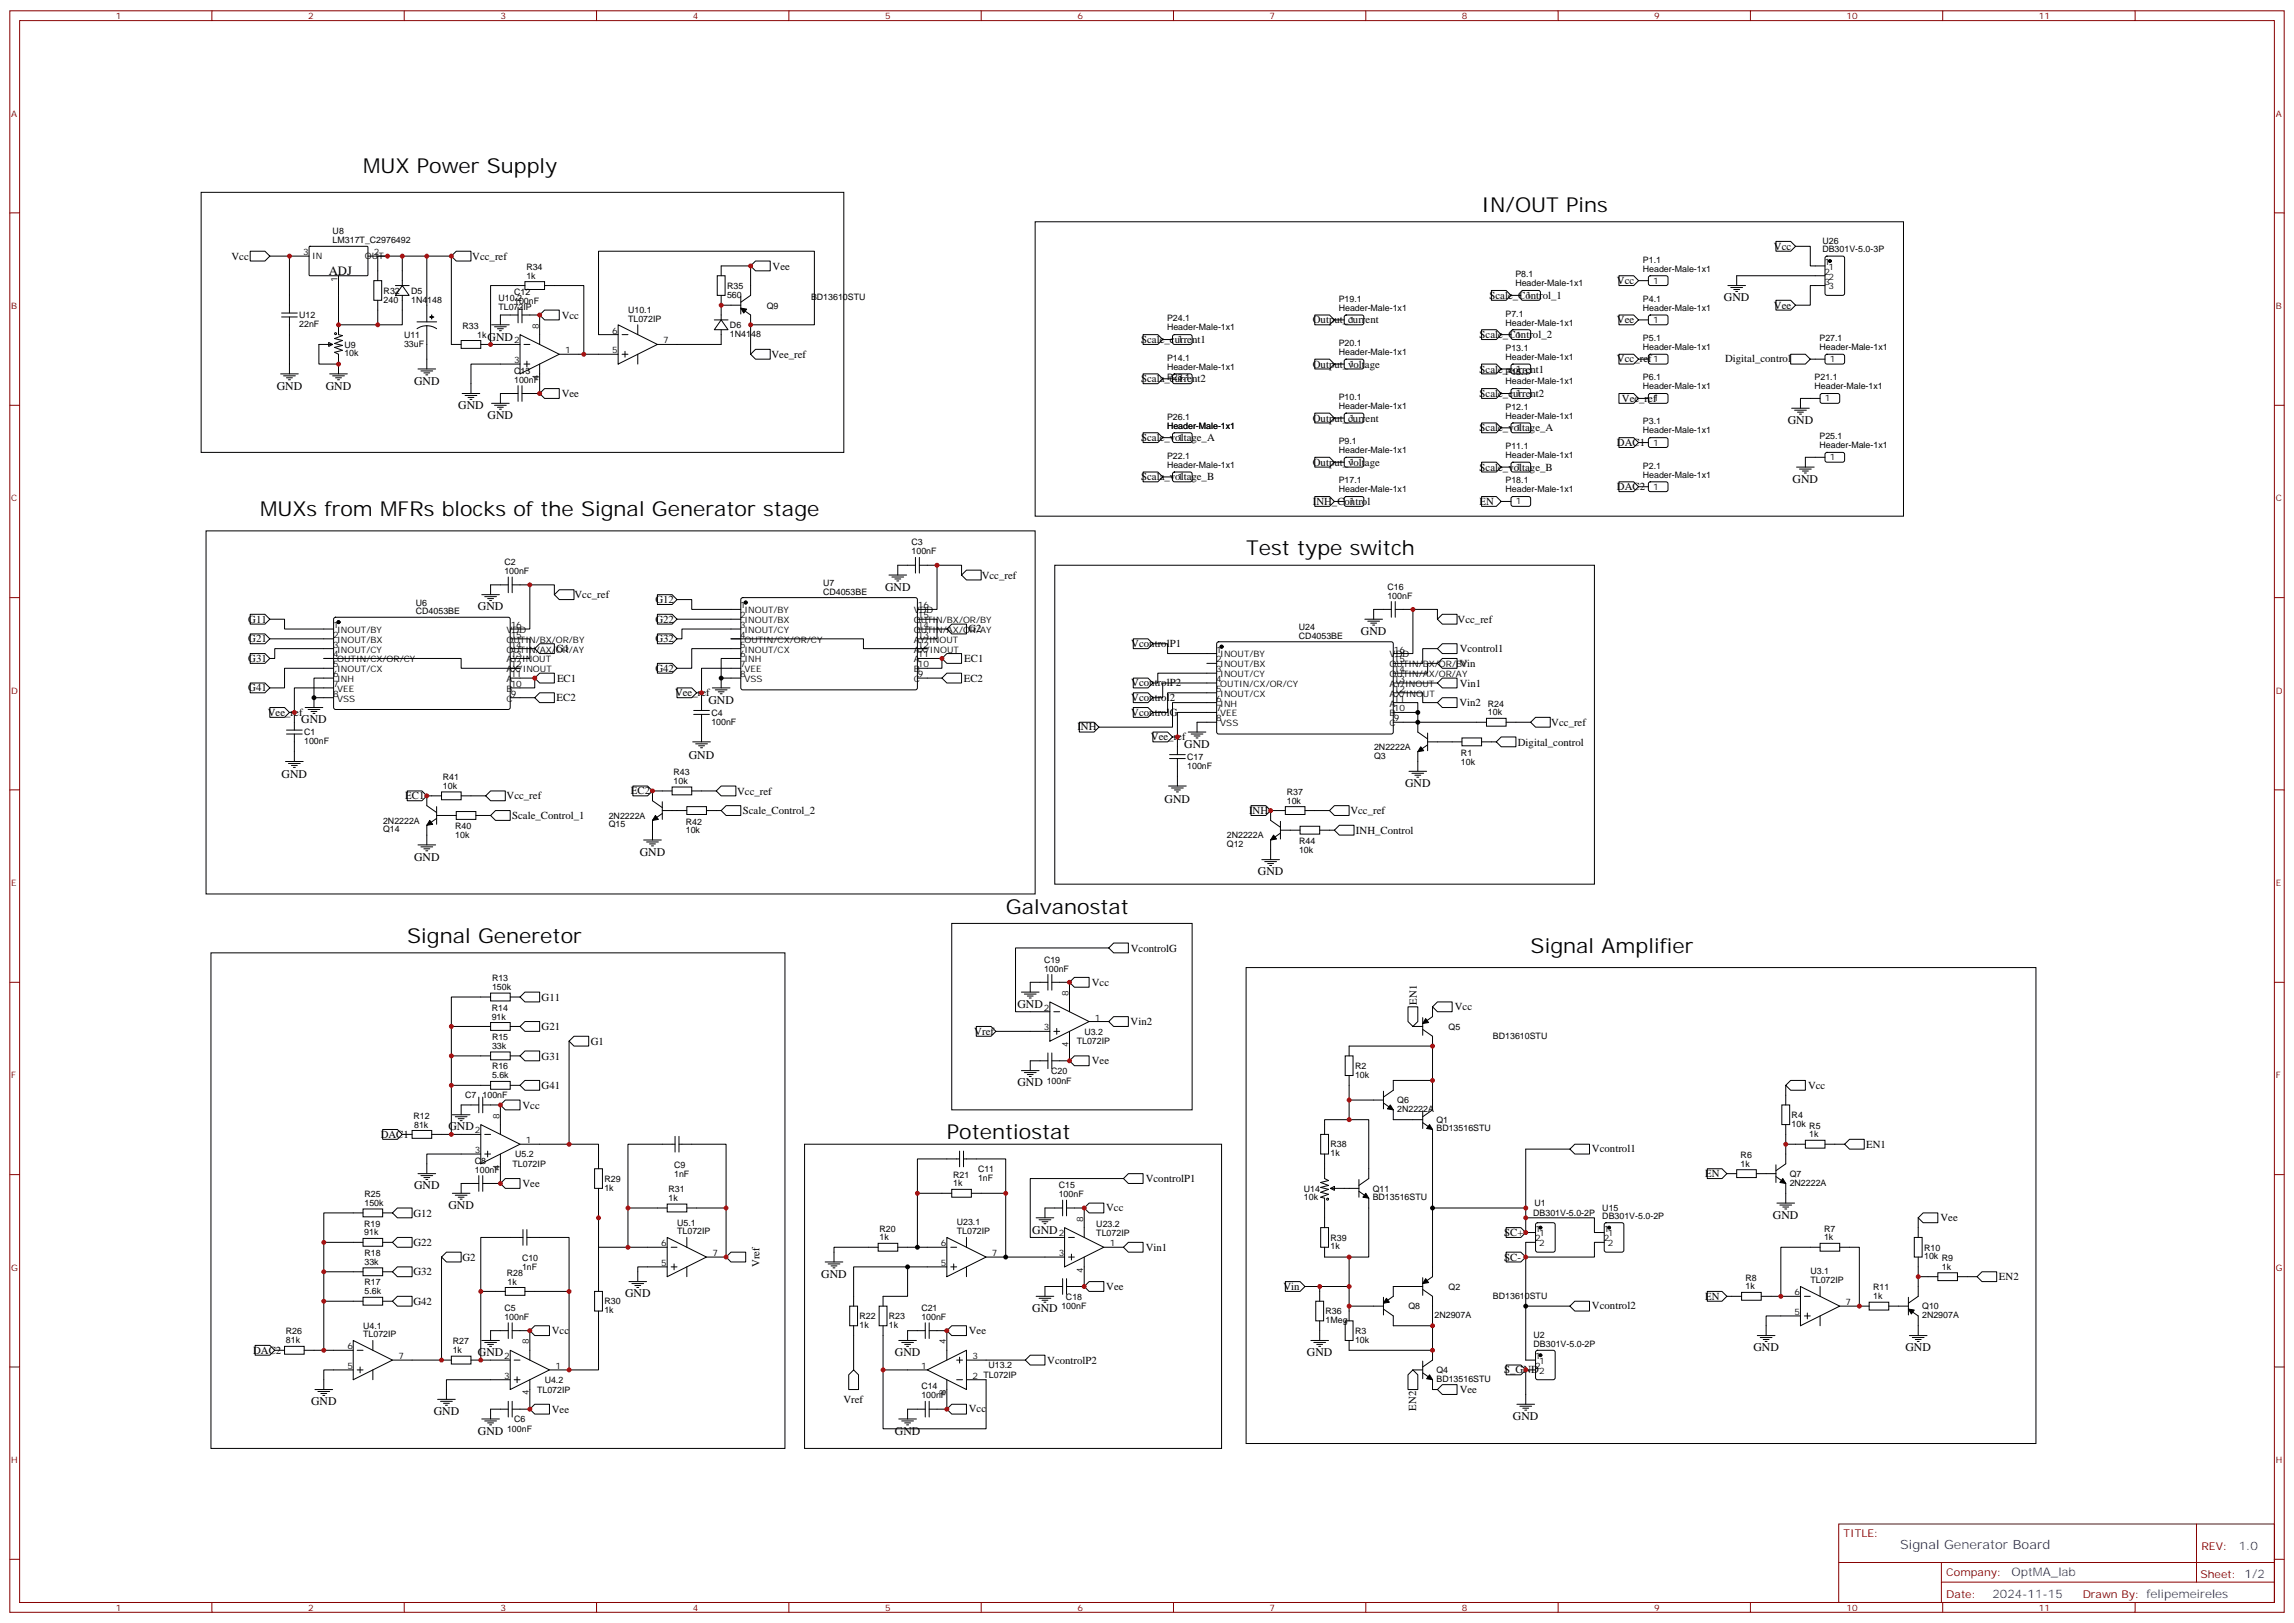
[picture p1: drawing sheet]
<svg xmlns="http://www.w3.org/2000/svg" width="825mm" height="583mm" viewBox="0 0 825 583" stroke-linecap="round" stroke-linejoin="round" font-family="sans-serif">
<defs><g id="words">
<g font-size="7.4">
<text x="130.5" y="62.1">MUX Power Supply</text>
<text x="532.7" y="76.2">IN/OUT Pins</text>
<text x="93.5" y="185.6">MUXs from MFRs blocks of the Signal Generator stage</text>
<text x="448" y="199.7">Test type switch</text>
<text x="361.6" y="328.4">Galvanostat</text>
<text x="146.4" y="339">Signal Generetor</text>
<text x="550.3" y="342.5">Signal Amplifier</text>
<text x="340.4" y="409.6">Potentiostat</text>
</g>
<text font-size="4.6" x="118.2" y="98.8">ADJ</text>
<text font-size="4.6" fill="#00f" x="683.2" y="556.9">Signal Generator Board</text>
<g font-size="4.2">
<text x="619.8" y="108.3">GND</text>
<text x="175.3" y="122.4">GND</text>
<text x="99.5" y="140.1">GND</text>
<text x="117.1" y="140.1">GND</text>
<text x="148.9" y="138.3">GND</text>
<text x="164.7" y="147.1">GND</text>
<text x="175.3" y="150.6">GND</text>
<text x="642.8" y="152.4">GND</text>
<text x="644.5" y="173.6">GND</text>
<text x="318.2" y="212.4">GND</text>
<text x="171.8" y="219.4">GND</text>
<text x="489.3" y="228.2">GND</text>
<text x="254.7" y="252.9">GND</text>
<text x="108.3" y="260">GND</text>
<text x="425.8" y="268.8">GND</text>
<text x="247.6" y="272.8">GND</text>
<text x="101.2" y="279.8">GND</text>
<text x="505.2" y="282.9">GND</text>
<text x="418.7" y="288.7">GND</text>
<text x="148.9" y="309.4">GND</text>
<text x="230" y="307.6">GND</text>
<text x="452.3" y="314.7">GND</text>
<text x="365.8" y="362.3">GND</text>
<text x="365.8" y="390.5">GND</text>
<text x="161.2" y="406.4">GND</text>
<text x="148.9" y="427.6">GND</text>
<text x="161.2" y="434.6">GND</text>
<text x="371.1" y="443.4">GND</text>
<text x="637.5" y="438.2">GND</text>
<text x="295.3" y="459.3">GND</text>
<text x="224.7" y="466.4">GND</text>
<text x="371.1" y="471.7">GND</text>
<text x="630.4" y="485.8">GND</text>
<text x="685.1" y="485.8">GND</text>
<text x="171.8" y="487.5">GND</text>
<text x="321.7" y="487.5">GND</text>
<text x="469.9" y="487.5">GND</text>
<text x="111.8" y="505.2">GND</text>
<text x="155.9" y="508.7">GND</text>
<text x="171.8" y="515.8">GND</text>
<text x="321.7" y="515.8">GND</text>
<text x="544" y="510.5">GND</text>
</g>
<g font-size="4.2" fill="#00f">
<text x="804.9" y="557.1">1.0</text>
<text x="723.3" y="566.7">OptMA_lab</text>
<text x="716.4" y="574.5">2024-11-15</text>
</g>
<g font-size="3.9">
<text x="637.8" y="89.8">Vcc</text>
<text x="83.2" y="93.4">Vcc</text>
<text x="169.8" y="93.4">Vcc_ref</text>
<text x="277.8" y="96.9">Vee</text>
<text x="535.5" y="107.5">Scale_Control_1</text>
<text x="581.4" y="102.1">Vcc</text>
<text x="637.8" y="110.9">Vee</text>
<text x="201.9" y="114.6">Vcc</text>
<text x="472" y="116.3">Output_current</text>
<text x="581.4" y="116.2">Vee</text>
<text x="410.3" y="123.3">Scale_current1</text>
<text x="532" y="121.6">Scale_Control_2</text>
<text x="277.4" y="128.7">Vee_ref</text>
<text x="581.4" y="130.3">Vcc_ref</text>
<text x="620.2" y="130.2">Digital_control</text>
<text x="410.3" y="137.4">Scala_current2</text>
<text x="472" y="132.2">Output_voltage</text>
<text x="532" y="133.9">Scale_corrent1</text>
<text x="201.9" y="142.8">Vee</text>
<text x="532" y="142.7">Scale_current2</text>
<text x="583.1" y="144.4">Vee_ref</text>
<text x="472" y="151.6">Output_current</text>
<text x="532" y="155.1">Scale_voltage_A</text>
<text x="410.3" y="158.6">Scale_voltage_A</text>
<text x="581.4" y="160.3">DAC1</text>
<text x="472" y="167.4">Output_voltage</text>
<text x="410.3" y="172.7">Scala_voltage_B</text>
<text x="532" y="169.2">Scale_voltage_B</text>
<text x="581.4" y="176.1">DAC2</text>
<text x="472" y="181.5">INH_Control</text>
<text x="532" y="181.5">EN</text>
<text x="353" y="208">Vcc_ref</text>
<text x="206.6" y="215.1">Vcc_ref</text>
<text x="235.7" y="216.8">G12</text>
<text x="89.3" y="223.8">G11</text>
<text x="235.7" y="223.9">G22</text>
<text x="348.2" y="227.3">G2</text>
<text x="524.1" y="223.9">Vcc_ref</text>
<text x="89.3" y="230.9">G21</text>
<text x="235.7" y="230.9">G32</text>
<text x="406.8" y="232.6">VcontrolP1</text>
<text x="89.3" y="238">G31</text>
<text x="200" y="234.5">G1</text>
<text x="346.7" y="238">EC1</text>
<text x="524.7" y="239.8">Vin</text>
<text x="524.8" y="234.5">Vcontrol1</text>
<text x="200.3" y="245.1">EC1</text>
<text x="235.7" y="241.5">G42</text>
<text x="346.5" y="245.1">EC2</text>
<text x="89.3" y="248.5">G41</text>
<text x="242.7" y="250.2">Vee_ref</text>
<text x="406.8" y="246.7">VcontrolP2</text>
<text x="524.8" y="246.8">Vin1</text>
<text x="96.3" y="257.3">Vee_ref</text>
<text x="200.1" y="252.1">EC2</text>
<text x="406.8" y="252">Vcontrol2</text>
<text x="406.8" y="257.3">VcontrolG</text>
<text x="524.7" y="253.9">Vin2</text>
<text x="387.3" y="262.6">INH</text>
<text x="557.8" y="260.8">Vcc_ref</text>
<text x="413.8" y="266.1">Vee_ref</text>
<text x="545.7" y="268">Digital_control</text>
<text x="145.7" y="287.3">EC1</text>
<text x="182.1" y="287.4">Vcc_ref</text>
<text x="226.8" y="285.5">EC2</text>
<text x="265" y="285.7">Vcc_ref</text>
<text x="267.1" y="292.7">Scale_Control_2</text>
<text x="449.1" y="292.6">INH</text>
<text x="485.5" y="292.7">Vcc_ref</text>
<text x="184.1" y="294.4">Scale_Control_1</text>
<text x="487.5" y="299.8">INH_Control</text>
<text x="406.6" y="342.1">VcontrolG</text>
<text x="194.7" y="359.7">G11</text>
<text x="392.5" y="354.4">Vcc</text>
<text x="509.4" y="361.2" transform="rotate(-90 509.4 361.2)">EN1</text>
<text x="523.1" y="363.1">Vcc</text>
<text x="194.7" y="370.3">G21</text>
<text x="406.5" y="368.6">Vin2</text>
<text x="212.4" y="375.6">G1</text>
<text x="350.3" y="372">Vref</text>
<text x="194.7" y="380.9">G31</text>
<text x="392.5" y="382.7">Vee</text>
<text x="194.7" y="391.5">G41</text>
<text x="650.1" y="391.3">Vcc</text>
<text x="187.8" y="398.5">Vcc</text>
<text x="136.9" y="409">DAC1</text>
<text x="671" y="412.7">EN1</text>
<text x="572.4" y="414.3">Vcontrol1</text>
<text x="411.9" y="425">VcontrolP1</text>
<text x="613.1" y="423.1">EN</text>
<text x="187.8" y="426.8">Vee</text>
<text x="148.6" y="437.3">G12</text>
<text x="397.7" y="435.4">Vcc</text>
<text x="697.7" y="439.1">Vee</text>
<text x="148.6" y="447.9">G22</text>
<text x="411.9" y="449.7">Vin1</text>
<text x="540.8" y="444.3">SC+</text>
<text x="166.3" y="453.2">G2</text>
<text x="273.1" y="455.6" transform="rotate(-90 273.1 455.6)">Vref</text>
<text x="540.8" y="453.2">SC-</text>
<text x="148.6" y="458.5">G32</text>
<text x="718.7" y="460.3">EN2</text>
<text x="397.7" y="463.8">Vee</text>
<text x="461.4" y="463.7">Vin</text>
<text x="613.1" y="467.2">EN</text>
<text x="148.6" y="469.1">G42</text>
<text x="572.4" y="470.7">Vcontrol2</text>
<text x="198.4" y="479.7">Vcc</text>
<text x="348.4" y="479.7">Vee</text>
<text x="91" y="486.6">DAC2</text>
<text x="376.5" y="490.3">VcontrolP2</text>
<text x="540.8" y="493.7">S_GND</text>
<text x="524.8" y="500.7">Vee</text>
<text x="198.4" y="507.9">Vee</text>
<text x="303.3" y="504.5">Vref</text>
<text x="348.3" y="507.8">Vcc</text>
<text x="509.2" y="507.1" transform="rotate(-90 509.2 507.1)">EN2</text>
</g>
<g font-size="3.9" fill="#800">
<text x="662.9" y="552.5">TITLE:</text>
<text x="791.5" y="557.1">REV:</text>
<text x="699.8" y="566.6">Company:</text>
<text x="791.1" y="567.3">Sheet: 1/2</text>
<text x="699.8" y="574.3">Date:</text>
<text x="748.8" y="574.4">Drawn By: felipemeireles</text>
</g>
<g font-size="3.2" fill="#800">
<text x="41.6" y="6.9">1</text>
<text x="110.8" y="6.9">2</text>
<text x="179.9" y="6.9">3</text>
<text x="249.1" y="6.9">4</text>
<text x="318.2" y="6.9">5</text>
<text x="387.3" y="6.9">6</text>
<text x="456.5" y="6.9">7</text>
<text x="525.6" y="6.9">8</text>
<text x="594.8" y="6.9">9</text>
<text x="663.9" y="6.9">10</text>
<text x="733.1" y="6.9">11</text>
<text x="4.1" y="42">A</text>
<text x="818.3" y="42">A</text>
<text x="4.1" y="111.1">B</text>
<text x="818.3" y="111.1">B</text>
<text x="4.1" y="180.3">C</text>
<text x="818.3" y="180.3">C</text>
<text x="4.1" y="249.4">D</text>
<text x="818.3" y="249.4">D</text>
<text x="4.1" y="318.6">E</text>
<text x="818.3" y="318.6">E</text>
<text x="4.1" y="387.7">F</text>
<text x="818.3" y="387.7">F</text>
<text x="4.1" y="456.8">G</text>
<text x="818.3" y="456.8">G</text>
<text x="4.1" y="526">H</text>
<text x="818.3" y="526">H</text>
<text x="41.6" y="579.1">1</text>
<text x="110.8" y="579.1">2</text>
<text x="179.9" y="579.1">3</text>
<text x="249.1" y="579.1">4</text>
<text x="318.2" y="579.1">5</text>
<text x="387.3" y="579.1">6</text>
<text x="456.5" y="579.1">7</text>
<text x="525.6" y="579.1">8</text>
<text x="594.8" y="579.1">9</text>
<text x="663.9" y="579.1">10</text>
<text x="733.1" y="579.1">11</text>
</g>
<g font-size="3.2">
<text x="119.6" y="87.4">LM317T_C2976492</text>
<text x="119.6" y="84.2">U8</text>
<text x="655.2" y="87.7">U26</text>
<text x="109" y="91.7">3</text>
<text x="112.2" y="93.1">IN</text>
<text x="131.2" y="93.1">OUT</text>
<text x="134.4" y="91.7">2</text>
<text x="590.7" y="94.4">P1.1</text>
<text x="655.2" y="90.7">DB301V-5.0-3P</text>
<text x="656" y="95.3">1</text>
<text x="121.4" y="101.2" transform="rotate(-90 121.4 101.2)">1</text>
<text x="189.2" y="100.2">1k</text>
<text x="189.2" y="97">R34</text>
<text x="544.8" y="99.7">P8.1</text>
<text x="590.7" y="97.6">Header-Male-1x1</text>
<text x="594.4" y="102">1</text>
<text x="656" y="98.8">2</text>
<text x="657.5" y="97">1</text>
<text x="657.5" y="100.5">2</text>
<text x="137.9" y="105.6">R32</text>
<text x="147.8" y="105.6">D5</text>
<text x="184.9" y="106.1">C12</text>
<text x="261.4" y="107">560</text>
<text x="261.4" y="103.8">R35</text>
<text x="291.6" y="107.8">BD13610STU</text>
<text x="544.8" y="102.9">Header-Male-1x1</text>
<text x="548.6" y="107.2">1</text>
<text x="656" y="102.3">3</text>
<text x="657.5" y="104.1">3</text>
<text x="137.9" y="108.8">240</text>
<text x="147.8" y="108.8">1N4148</text>
<text x="179.2" y="111.5">TL072IP</text>
<text x="179.2" y="108.3">U10.2</text>
<text x="184.9" y="109.4">100nF</text>
<text x="225.8" y="112.7">U10.1</text>
<text x="275.7" y="111.1">Q9</text>
<text x="481.3" y="111.7">Header-Male-1x1</text>
<text x="481.3" y="108.5">P19.1</text>
<text x="541.3" y="113.8">P7.1</text>
<text x="590.7" y="111.7">Header-Male-1x1</text>
<text x="590.7" y="108.5">P4.1</text>
<text x="107.6" y="117.6">22nF</text>
<text x="107.6" y="114.4">U12</text>
<text x="166.3" y="118.1">R33</text>
<text x="193.7" y="118.2" transform="rotate(-90 193.7 118.2)">8</text>
<text x="220.1" y="119.9">6</text>
<text x="225.8" y="115.6">TL072IP</text>
<text x="262.5" y="117.9">D6</text>
<text x="419.6" y="118.8">Header-Male-1x1</text>
<text x="419.6" y="115.6">P24.1</text>
<text x="485.1" y="116.1">1</text>
<text x="541.3" y="117">Header-Male-1x1</text>
<text x="594.4" y="116.1">1</text>
<text x="123.8" y="125">U9</text>
<text x="145.3" y="124.7">33uF</text>
<text x="145.3" y="121.4">U11</text>
<text x="171.6" y="121.4">1k</text>
<text x="184.9" y="123.5">2</text>
<text x="238.5" y="123.5">7</text>
<text x="262.5" y="121.1">1N4148</text>
<text x="423.3" y="123.1">1</text>
<text x="481.3" y="124.4">P20.1</text>
<text x="545" y="121.4">1</text>
<text x="590.7" y="125.8">Header-Male-1x1</text>
<text x="590.7" y="122.6">P5.1</text>
<text x="654.2" y="125.8">Header-Male-1x1</text>
<text x="654.2" y="122.6">P27.1</text>
<text x="123.8" y="128.1">10k</text>
<text x="184.9" y="130.5">3</text>
<text x="203.2" y="127">1</text>
<text x="220.1" y="127">5</text>
<text x="419.6" y="129.7">P14.1</text>
<text x="481.3" y="127.6">Header-Male-1x1</text>
<text x="485.1" y="131.9">1</text>
<text x="541.3" y="129.4">Header-Male-1x1</text>
<text x="541.3" y="126.1">P13.1</text>
<text x="594.4" y="130.2">1</text>
<text x="657.9" y="130.2">1</text>
<text x="184.9" y="137.6">100nF</text>
<text x="184.9" y="134.4">C13</text>
<text x="193.7" y="136.5" transform="rotate(-90 193.7 136.5)">4</text>
<text x="419.6" y="136.7">P23.1</text>
<text x="419.6" y="132.9">Header-Male-1x1</text>
<text x="423.3" y="137.2">1</text>
<text x="541.3" y="135">P15.1</text>
<text x="545" y="133.7">1</text>
<text x="590.7" y="136.7">P6.1</text>
<text x="652.4" y="136.7">P21.1</text>
<text x="481.3" y="143.8">P10.1</text>
<text x="541.3" y="138.2">Header-Male-1x1</text>
<text x="545" y="142.5">1</text>
<text x="590.7" y="140">Header-Male-1x1</text>
<text x="652.4" y="140">Header-Male-1x1</text>
<text x="481.3" y="147">Header-Male-1x1</text>
<text x="541.3" y="147.3">P12.1</text>
<text x="594.4" y="144.3">1</text>
<text x="656.2" y="144.3">1</text>
<text x="419.6" y="154.1">Header-Male-1x1</text>
<text x="419.6" y="150.8">P26.1</text>
<text x="485.1" y="151.3">1</text>
<text x="541.3" y="150.5">Header-Male-1x1</text>
<text x="545" y="154.9">1</text>
<text x="590.7" y="155.8">Header-Male-1x1</text>
<text x="590.7" y="152.6">P3.1</text>
<text x="423.3" y="158.4">1</text>
<text x="481.3" y="159.7">P9.1</text>
<text x="541.3" y="161.4">P11.1</text>
<text x="594.4" y="160.2">1</text>
<text x="654.2" y="161.1">Header-Male-1x1</text>
<text x="654.2" y="157.9">P25.1</text>
<text x="419.6" y="164.9">P22.1</text>
<text x="481.3" y="162.9">Header-Male-1x1</text>
<text x="485.1" y="167.2">1</text>
<text x="541.3" y="164.6">Header-Male-1x1</text>
<text x="657.9" y="165.5">1</text>
<text x="419.6" y="168.2">Header-Male-1x1</text>
<text x="423.3" y="172.5">1</text>
<text x="481.3" y="173.8">P17.1</text>
<text x="541.3" y="173.8">P18.1</text>
<text x="545" y="169">1</text>
<text x="590.7" y="171.7">Header-Male-1x1</text>
<text x="590.7" y="168.5">P2.1</text>
<text x="481.3" y="177">Header-Male-1x1</text>
<text x="541.3" y="177">Header-Male-1x1</text>
<text x="594.4" y="176">1</text>
<text x="485.1" y="181.3">1</text>
<text x="545" y="181.3">1</text>
<text x="327.7" y="196.1">C3</text>
<text x="181.3" y="203.2">C2</text>
<text x="327.7" y="199.3">100nF</text>
<text x="181.3" y="206.4">100nF</text>
<text x="295.9" y="213.8">CD4053BE</text>
<text x="295.9" y="210.7">U7</text>
<text x="498.8" y="215.2">100nF</text>
<text x="498.8" y="212">C16</text>
<text x="149.5" y="220.8">CD4053BE</text>
<text x="149.5" y="217.8">U6</text>
<text x="266.2" y="218.7">1</text>
<text x="267.7" y="220.5">INOUT/BY</text>
<text x="328.5" y="220.5">VDD</text>
<text x="330" y="218.7">16</text>
<text x="119.8" y="225.8">1</text>
<text x="121.2" y="227.5">INOUT/BY</text>
<text x="182.1" y="227.5">VDD</text>
<text x="183.6" y="225.8">16</text>
<text x="266.2" y="222.2">2</text>
<text x="266.2" y="225.8">3</text>
<text x="267.7" y="224">INOUT/BX</text>
<text x="267.7" y="227.5">INOUT/CY</text>
<text x="328.5" y="227.5">OUTIN/AX/OR/AY</text>
<text x="328.5" y="224">OUTIN/BX/OR/BY</text>
<text x="330" y="225.8">14</text>
<text x="330" y="222.2">15</text>
<text x="467" y="226.6">U24</text>
<text x="119.8" y="229.3">2</text>
<text x="119.8" y="232.8">3</text>
<text x="121.2" y="231.1">INOUT/BX</text>
<text x="182.1" y="231.1">OUTIN/BX/OR/BY</text>
<text x="183.6" y="232.8">14</text>
<text x="183.6" y="229.3">15</text>
<text x="266.2" y="229.3">4</text>
<text x="266.2" y="232.8">5</text>
<text x="267.7" y="231.1">OUTIN/CX/OR/CY</text>
<text x="328.5" y="231.1">AY/INOUT</text>
<text x="330" y="232.8">12</text>
<text x="330" y="229.3">13</text>
<text x="467" y="229.7">CD4053BE</text>
<text x="119.8" y="236.4">4</text>
<text x="119.8" y="239.9">5</text>
<text x="121.2" y="234.6">INOUT/CY</text>
<text x="121.2" y="238.1">OUTIN/CX/OR/CY</text>
<text x="182.1" y="238.1">AY/INOUT</text>
<text x="182.1" y="234.6">OUTIN/AX/OR/AY</text>
<text x="183.6" y="239.9">12</text>
<text x="183.6" y="236.4">13</text>
<text x="266.2" y="236.4">6</text>
<text x="266.2" y="239.9">7</text>
<text x="267.7" y="234.6">INOUT/CX</text>
<text x="267.7" y="238.1">INH</text>
<text x="328.5" y="238.1">A</text>
<text x="328.5" y="234.6">AX/INOUT</text>
<text x="330" y="239.9">10</text>
<text x="330" y="236.4">11</text>
<text x="437.3" y="234.6">1</text>
<text x="437.3" y="238.1">2</text>
<text x="438.7" y="236.4">INOUT/BY</text>
<text x="438.7" y="239.9">INOUT/BX</text>
<text x="499.6" y="239.9">OUTIN/BX/OR/BY</text>
<text x="499.6" y="236.4">VDD</text>
<text x="501.1" y="238.1">15</text>
<text x="501.1" y="234.6">16</text>
<text x="119.8" y="243.4">6</text>
<text x="121.2" y="241.7">INOUT/CX</text>
<text x="121.2" y="245.2">INH</text>
<text x="182.1" y="245.2">A</text>
<text x="182.1" y="241.7">AX/INOUT</text>
<text x="183.6" y="243.4">11</text>
<text x="266.2" y="243.4">8</text>
<text x="267.7" y="241.7">VEE</text>
<text x="267.7" y="245.2">VSS</text>
<text x="328.5" y="245.2">C</text>
<text x="328.5" y="241.7">B</text>
<text x="330" y="243.4">9</text>
<text x="437.3" y="241.7">3</text>
<text x="437.3" y="245.2">4</text>
<text x="438.7" y="243.4">INOUT/CY</text>
<text x="499.6" y="243.4">OUTIN/AX/OR/AY</text>
<text x="501.1" y="245.2">13</text>
<text x="501.1" y="241.7">14</text>
<text x="119.8" y="246.9">7</text>
<text x="119.8" y="250.5">8</text>
<text x="121.2" y="248.7">VEE</text>
<text x="182.1" y="248.7">B</text>
<text x="183.6" y="250.5">9</text>
<text x="183.6" y="246.9">10</text>
<text x="437.3" y="248.7">5</text>
<text x="438.7" y="246.9">OUTIN/CX/OR/CY</text>
<text x="438.7" y="250.5">INOUT/CX</text>
<text x="499.6" y="250.5">AX/INOUT</text>
<text x="499.6" y="246.9">AY/INOUT</text>
<text x="501.1" y="248.7">12</text>
<text x="121.2" y="252.2">VSS</text>
<text x="182.1" y="252.2">C</text>
<text x="255.8" y="257.2">C4</text>
<text x="437.3" y="252.2">6</text>
<text x="437.3" y="255.8">7</text>
<text x="438.7" y="254">INH</text>
<text x="438.7" y="257.5">VEE</text>
<text x="499.6" y="257.5">B</text>
<text x="499.6" y="254">A</text>
<text x="501.1" y="255.8">10</text>
<text x="501.1" y="252.2">11</text>
<text x="535" y="257.2">10k</text>
<text x="535" y="254">R24</text>
<text x="255.8" y="260.5">100nF</text>
<text x="437.3" y="259.3">8</text>
<text x="438.7" y="261.1">VSS</text>
<text x="499.6" y="261.1">C</text>
<text x="501.1" y="259.3">9</text>
<text x="109.4" y="267.5">100nF</text>
<text x="109.4" y="264.3">C1</text>
<text x="494" y="269.6">2N2222A</text>
<text x="426.9" y="273.1">C17</text>
<text x="494" y="272.8">Q3</text>
<text x="525.3" y="274.9">10k</text>
<text x="525.3" y="271.7">R1</text>
<text x="159.3" y="280.5">R41</text>
<text x="242.2" y="281.9">10k</text>
<text x="242.2" y="278.7">R43</text>
<text x="426.9" y="276.3">100nF</text>
<text x="159.3" y="283.6">10k</text>
<text x="462.6" y="285.8">R37</text>
<text x="462.6" y="288.9">10k</text>
<text x="137.7" y="296.1">2N2222A</text>
<text x="137.7" y="299.2">Q14</text>
<text x="163.7" y="298.2">R40</text>
<text x="218.9" y="294.3">2N2222A</text>
<text x="218.9" y="297.5">Q15</text>
<text x="246.6" y="299.6">10k</text>
<text x="246.6" y="296.4">R42</text>
<text x="163.7" y="301.4">10k</text>
<text x="441.1" y="301.4">2N2222A</text>
<text x="441.1" y="304.5">Q12</text>
<text x="467.1" y="303.5">R44</text>
<text x="467.1" y="306.7">10k</text>
<text x="375.4" y="346">C19</text>
<text x="176.9" y="352.7">R13</text>
<text x="375.4" y="349.2">100nF</text>
<text x="176.9" y="356">150k</text>
<text x="384.2" y="358.1" transform="rotate(-90 384.2 358.1)">8</text>
<text x="176.8" y="363.3">R14</text>
<text x="375.4" y="363.4">2</text>
<text x="176.8" y="366.5">91k</text>
<text x="375.4" y="370.4">3</text>
<text x="389.9" y="371.9">U3.2</text>
<text x="393.7" y="366.9">1</text>
<text x="520.9" y="370.1">Q5</text>
<text x="176.9" y="377.1">33k</text>
<text x="176.9" y="373.9">R15</text>
<text x="384.2" y="376.4" transform="rotate(-90 384.2 376.4)">4</text>
<text x="387.1" y="375.4">TL072IP</text>
<text x="536.8" y="373.4">BD13610STU</text>
<text x="176.9" y="387.7">5.6k</text>
<text x="176.9" y="384.5">R16</text>
<text x="376.3" y="389.6">100nF</text>
<text x="378" y="386">C20</text>
<text x="487.2" y="387.4">10k</text>
<text x="487.2" y="384.3">R2</text>
<text x="167.2" y="394.9">C7</text>
<text x="173.5" y="394.9">100nF</text>
<text x="502.4" y="399.8">2N2222A</text>
<text x="502.4" y="396.6">Q6</text>
<text x="644.2" y="401.9">R4</text>
<text x="148.7" y="402.1">R12</text>
<text x="148.9" y="405.5">81k</text>
<text x="170.7" y="407.5">2</text>
<text x="179.6" y="402.2" transform="rotate(-90 179.6 402.2)">8</text>
<text x="516.5" y="406.7">BD13516STU</text>
<text x="516.5" y="403.7">Q1</text>
<text x="644.2" y="405.1">10k R5</text>
<text x="189.1" y="411">1</text>
<text x="478.4" y="412.5">R38</text>
<text x="650.5" y="408.9">1k</text>
<text x="170.7" y="414.5">3</text>
<text x="170.8" y="418.3">C8</text>
<text x="184.3" y="419.5">TL072IP</text>
<text x="185.3" y="416">U5.2</text>
<text x="242.4" y="419.8">C9</text>
<text x="478.4" y="415.6">1k</text>
<text x="625.8" y="419.5">1k</text>
<text x="625.8" y="416.3">R6</text>
<text x="170.8" y="421.6">100nF</text>
<text x="179.6" y="420.5" transform="rotate(-90 179.6 420.5)">4</text>
<text x="217.3" y="424.8">R29</text>
<text x="242.4" y="423.1">1nF</text>
<text x="342.7" y="423.3">R21</text>
<text x="351.6" y="424.4">1nF</text>
<text x="351.6" y="421.2">C11</text>
<text x="643.5" y="423.1">Q7</text>
<text x="131" y="430.3">R25</text>
<text x="217.3" y="428">1k</text>
<text x="240.4" y="431.8">1k</text>
<text x="240.4" y="428.6">R31</text>
<text x="342.7" y="426.5">1k</text>
<text x="380.7" y="430.4">100nF</text>
<text x="380.7" y="427.2">C15</text>
<text x="468.8" y="431.5">10k</text>
<text x="468.8" y="428.4">U14</text>
<text x="493.5" y="431.4">BD13516STU</text>
<text x="493.5" y="428.4">Q11</text>
<text x="643.5" y="426.2">2N2222A</text>
<text x="131" y="433.6">150k</text>
<text x="551.2" y="437.2">DB301V-5.0-2P</text>
<text x="551.8" y="433.7">U1</text>
<text x="576.1" y="435.2">U15</text>
<text x="130.9" y="440.9">R19</text>
<text x="243.5" y="443.8">TL072IP</text>
<text x="243.5" y="440.9">U5.1</text>
<text x="316.2" y="442.7">R20</text>
<text x="344" y="443.5">TL072IP</text>
<text x="344" y="440.5">U23.1</text>
<text x="389.5" y="439.2" transform="rotate(-90 389.5 439.2)">8</text>
<text x="394.2" y="441.2">U23.2</text>
<text x="551.9" y="442.7">1</text>
<text x="576.1" y="438.4">DB301V-5.0-2P</text>
<text x="576.6" y="442.7">1</text>
<text x="655.8" y="442.7">R7</text>
<text x="130.9" y="444.1">91k</text>
<text x="237.8" y="448">6</text>
<text x="316.2" y="445.9">1k</text>
<text x="338.3" y="448">6</text>
<text x="380.6" y="444.5">2</text>
<text x="394.2" y="444.3">TL072IP</text>
<text x="399" y="448">1</text>
<text x="478.4" y="449.2">1k</text>
<text x="478.4" y="446">R39</text>
<text x="551.9" y="446.3">2</text>
<text x="553.4" y="448">2</text>
<text x="553.4" y="444.5">1</text>
<text x="576.6" y="446.3">2</text>
<text x="578.1" y="448">2</text>
<text x="578.1" y="444.5">1</text>
<text x="655.8" y="445.9">1k</text>
<text x="691.8" y="449.6">R10</text>
<text x="131" y="454.7">33k</text>
<text x="131" y="451.5">R18</text>
<text x="187.7" y="453.4">C10</text>
<text x="237.8" y="455.1">5</text>
<text x="256.1" y="451.6">7</text>
<text x="338.3" y="455.1">5</text>
<text x="356.7" y="451.6">7</text>
<text x="380.6" y="451.6">3</text>
<text x="691.8" y="452.7">10k R9</text>
<text x="182.2" y="458.6">R28</text>
<text x="182.5" y="461.9">1k</text>
<text x="187.7" y="456.6">1nF</text>
<text x="389.5" y="457.6" transform="rotate(-90 389.5 457.6)">4</text>
<text x="627.6" y="460.4">R8</text>
<text x="650.9" y="461.3">TL072IP</text>
<text x="650.9" y="458.1">U3.1</text>
<text x="698.2" y="456.5">1k</text>
<text x="131" y="465.3">5.6k</text>
<text x="131" y="462.1">R17</text>
<text x="383.3" y="467.2">C18</text>
<text x="520.9" y="463.6">Q2</text>
<text x="536.8" y="466.9">BD13610STU</text>
<text x="627.6" y="463.6">1k</text>
<text x="645.2" y="465.7">6</text>
<text x="673.5" y="467.1">1k</text>
<text x="673.5" y="463.9">R11</text>
<text x="181.3" y="471.3">C5</text>
<text x="217.3" y="472.1">1k</text>
<text x="217.3" y="468.9">R30</text>
<text x="331.3" y="471.3">C21</text>
<text x="381.6" y="470.7">100nF</text>
<text x="476.6" y="472.5">R36</text>
<text x="506.4" y="470.7">Q8</text>
<text x="515.8" y="473.9">2N2907A</text>
<text x="645.2" y="472.7">5</text>
<text x="663.6" y="469.2">7</text>
<text x="691.1" y="473.8">2N2907A</text>
<text x="691.1" y="470.6">Q10</text>
<text x="102.8" y="479.7">R26</text>
<text x="130.6" y="477.8">U4.1</text>
<text x="181.3" y="474.5">100nF</text>
<text x="309" y="477.4">1k</text>
<text x="309" y="474.2">R22</text>
<text x="319.6" y="477.4">1k</text>
<text x="319.6" y="474.2">R23</text>
<text x="331.3" y="474.5">100nF</text>
<text x="476.6" y="475.6">1Meg</text>
<text x="487.2" y="479.5">R3</text>
<text x="102.8" y="483">81k</text>
<text x="124.9" y="485.1">6</text>
<text x="130.6" y="480.7">TL072IP</text>
<text x="162.8" y="483.3">R27</text>
<text x="190.1" y="483.3" transform="rotate(-90 190.1 483.3)">8</text>
<text x="340.1" y="483.3" transform="rotate(-90 340.1 483.3)">4</text>
<text x="487.2" y="482.7">10k</text>
<text x="551.4" y="484.3">DB301V-5.0-2P</text>
<text x="551.4" y="481">U2</text>
<text x="143.2" y="488.6">7</text>
<text x="162.8" y="486.5">1k</text>
<text x="181.3" y="488.6">2</text>
<text x="349.6" y="488.6">3</text>
<text x="355.4" y="491.9">U13.2</text>
<text x="551.9" y="488.6">1</text>
<text x="553.4" y="490.4">1</text>
<text x="124.9" y="492.1">5</text>
<text x="181.3" y="495.7">3</text>
<text x="195.8" y="497.2">U4.2</text>
<text x="199.7" y="492.1">1</text>
<text x="331.3" y="492.1">1</text>
<text x="349.6" y="495.7">2 TL072IP</text>
<text x="516.5" y="496.7">BD13516STU</text>
<text x="516.5" y="493.6">Q4</text>
<text x="551.9" y="492.1">2</text>
<text x="553.4" y="493.9">2</text>
<text x="190.1" y="501.7" transform="rotate(-90 190.1 501.7)">4</text>
<text x="193.1" y="500.7">TL072IP</text>
<text x="331.3" y="502.7">100nF</text>
<text x="331.3" y="499.5">C14</text>
<text x="340.1" y="501.7" transform="rotate(-90 340.1 501.7)">8</text>
<text x="182.3" y="514.8">100nF</text>
<text x="184.9" y="511.3">C6</text>
</g>
</g></defs>
<g fill="none" stroke="#000" stroke-width=".36">
<path d="M72.3 69.1h231.1v93.5h-231.1zM372.2 79.7h312.2v105.9h-312.2zM90 90.3h5.2l1.8 1.8-1.8 1.7h-5.2zM97 92.1h7.1v20.4M104.1 92.1h7M111.2 88.7l20.9-.1 .1 10.4-20.9 .1zM121.7 99.1v17.7h14.1v-8.8M132.3 92.1h7M144.6 92.1v10.6M153.5 92.1v23.6M162.3 92.1h-26.5v8.8M162.3 92.1v31.7h3.5"/>
<path d="M164 90.3h5.3v3.5h-5.3l-1.7-1.7zM257.9 99.1h2.8v7.1h-2.8zM259.3 99.1v-3.5h10.6v10.6l-3.6 2.5M271.6 93.8h5.3v3.6h-5.3l-1.7-1.8zM582.1 99.1h5.3l1.7 1.8-1.7 1.8h-5.3zM592.9 99.3l.5-.2 5.9 .1 .4 .6v2.4l-.7 .5-5.9-.1-.4-.6v-2.2zM638.5 86.8h5.3l1.8 1.7-1.8 1.8h-5.3zM645.6 88.5h5.3v7.1h5.3M656.2 99.1h-31.8v3.6M656.4 92.3l.5-.2h5.6l.7 .4v13l-.4 .6-5.9 .1-.7-.5v-12.9zM101.2 113.9h5.7M101.2 112.5h5.7"/>
<path d="M104.1 113.9v20.5M121.7 116.8v3.5l1.4 .4-2.8 1 2.8 .7-2.8 1.1 2.8 .7-2.8 .7 2.8 1-2.8 .7 1.4 .8v7M134.4 100.9h2.8v7.1h-2.8zM142.2 102.7h4.9M144.6 102.7l2.5 3.5h-4.9zM144.6 106.2v10.6h-8.8M149.9 115.7h7.1M153.5 117.1l1.8 .3 1.7 .8M153.5 117.1l-1.9 .3-1.7 .8M153.5 117.1v15.5M176.7 116.8h6.4M177.8 117.5h4.2"/>
<path d="M178.9 118.2h2.1M179.6 118.9h.7M186.3 113.2h-6.4v3.6M186.3 110.4v5.7M187.7 110.4v5.7M187.7 113.2h6.3M188.7 101.2h7.1v2.9h-7.1zM188.7 102.7h-12.3v21.1h10.6M194 113.2l1.8-1.7h5.3v3.5h-5.3zM194 113.2v10.6M195.8 102.7h14.1v24.7h-8.8M222.2 116.8l14.2 7-14.2 7.1z"/>
<path d="M229.3 116.8v3.5M256.8 115h5M259.3 115l2.5 3.5h-5zM259.3 106.2v8.8M259.3 118.5v5.3h-22.9M259.3 109.7h7M266.3 106.5v6.4M266.3 110.8l3.6 2.4v3.6M472.7 113.2h5.3l1.8 1.8-1.8 1.8h-5.3zM479.8 115h3.5M483.5 113.4l.5-.2 5.9 .1 .5 .6-.1 2.4-.6 .5-6-.1-.4-.6v-2.2zM532.7 118.5h5.3l1.8 1.8-1.8 1.8h-5.3z"/>
<path d="M536.2 104.4h5.3l1.8 1.8-1.8 1.8h-5.3zM543.3 106.2h3.5M543.5 118.7l.5-.2 5.9 .1 .4 .6v2.4l-.7 .5-5.9-.1-.4-.6v-2.2zM547 104.6l.5-.2 5.9 .1 .5 .6-.1 2.4-.6 .5-6-.1-.4-.7v-2.1zM582.1 113.2h5.3l1.7 1.8-1.7 1.8h-5.3zM589.1 100.9h3.6M589.1 115h3.6M592.9 113.4l.5-.2 5.9 .1 .4 .6v2.4l-.7 .5-5.9-.1-.4-.6v-2.2zM621.2 102.7h6.4M622.3 103.4h4.2M623.4 104.1h2.1M624.1 104.8h.7"/>
<path d="M638.5 108h5.3l1.8 1.7-1.8 1.8h-5.3zM656.2 102.7h-5.3v7h-5.3M100.9 134.4h6.3M102 135.1h4.2M103 135.8h2.1M103.7 136.5h.7M118.2 123.1l1.4 .7-1.4 .7zM118.5 134.4h6.4M119.6 123.8h-4.9v7.1h7M119.6 135.1h4.2M120.6 135.8h2.2M121.4 136.5h.7"/>
<path d="M150.3 132.6h6.3M151.3 133.4h4.3M152.4 134.1h2.1M153.1 134.8h.7M165.8 122.4h7.1v2.8h-7.1zM172.9 123.8h3.5M186.3 138.6v5.7M187 120.3l14.1 7.1-14.1 7zM187 130.9h-17.7v10.6M187.7 138.6v5.7M188.4 123.8h2.1M188.4 130.9h2.1"/>
<path d="M189.4 129.8v2.1M194 130.9v10.6M209.9 127.4h12.3M222.2 120.3h-7v-30h77.6v26.5h-22.9v10.6M223.7 127.4h2.1M223.7 120.3h2.1M224.7 126.3v2.1M229.3 127.4v3.5M271.6 125.6h5.3v3.5h-5.3l-1.7-1.7zM411 120.3h5.3l1.7 1.8-1.7 1.7h-5.3zM411 134.4h5.3l1.7 1.8-1.7 1.7h-5.3zM418 122.1h3.6"/>
<path d="M418 136.2h3.6M421.8 120.5l.5-.2 5.9 .1 .4 .6v2.4l-.7 .4h-5.9l-.4-.7v-2.1zM421.8 134.6l.5-.2 5.9 .1 .4 .6v2.4l-.7 .4h-5.9l-.4-.7v-2.1zM472.7 129.1h5.3l1.8 1.8-1.8 1.7h-5.3zM479.8 130.9h3.5M483.5 129.3l.5-.2 5.9 .1 .5 .6-.1 2.4-.6 .4h-6l-.4-.7v-2.1zM532.7 130.9h5.3l1.8 1.7-1.8 1.8h-5.3zM532.7 139.7h5.3l1.8 1.8-1.8 1.7h-5.3zM539.8 120.3h3.5M539.8 132.6h3.5M543.5 131.1l.5-.2h5.9l.4 .7v2.4l-.7 .4-5.9-.1-.4-.6v-2.1zM543.5 139.9l.5-.2 5.9 .1 .4 .6v2.4l-.7 .4h-5.9l-.4-.7v-2.1z"/>
<path d="M582.1 127.4h5.3l1.7 1.7-1.7 1.8h-5.3zM589.1 129.1h3.6M592.9 127.6l.5-.2h5.9l.4 .7v2.3l-.7 .5-5.9-.1-.4-.6v-2.1zM643.8 127.4h5.3l1.8 1.7-1.8 1.8h-5.3zM650.9 129.1h5.3M656.4 127.6l.5-.2h5.9l.4 .7v2.3l-.7 .5-5.9-.1-.4-.6v-2.1zM166.2 141.5h6.3M167.2 142.2h4.2M168.3 142.9h2.1M169 143.6h.7M176.7 145h6.4M177.8 145.7h4.2"/>
<path d="M178.9 146.4h2.1M179.6 147.1h.7M186.3 141.5h-6.4v3.5M187.7 141.5h6.3M194 141.5l1.8-1.8h5.3v3.5h-5.3zM411 155.6h5.3l1.7 1.7-1.7 1.8h-5.3zM418 157.3h3.6M421.8 155.8l.5-.2h5.9l.4 .7v2.4l-.7 .4-5.9-.1-.4-.6v-2.1zM472.7 148.5h5.3l1.8 1.8-1.8 1.7h-5.3zM479.8 150.3h3.5M483.5 148.7l.5-.2 5.9 .1 .5 .6-.1 2.4-.6 .4h-6l-.4-.7v-2.1zM532.7 152h5.3l1.8 1.8-1.8 1.8h-5.3z"/>
<path d="M539.8 141.5h3.5M539.8 153.8h3.5M543.5 152.3l.5-.3 5.9 .1 .4 .7v2.3l-.7 .5-5.9-.1-.4-.6v-2.1zM582.1 157.3h5.3l1.7 1.8-1.7 1.8h-5.3zM582.1 141.5h5.3l1.7 1.7-1.7 1.8h-5.3zM589.1 159.1h3.6M589.1 143.2h3.6M592.9 157.5l.5-.2 5.9 .1 .4 .6v2.4l-.7 .5-5.9-.1-.4-.6v-2.2zM592.9 141.7l.5-.2h5.9l.4 .7v2.4l-.7 .4-5.9-.1-.4-.6v-2.1zM644.2 146.8h6.3M645.2 147.5h4.3M646.3 148.2h2.1"/>
<path d="M647 148.9h.7M654.4 143.2h-7.1v3.6M654.6 141.7l.5-.2h5.9l.5 .7-.1 2.4-.6 .4-6-.1-.4-.6v-2.1zM411 169.7h5.3l1.7 1.8-1.7 1.7h-5.3zM418 171.5h3.6M421.8 169.9l.5-.2h5.9l.4 .7v2.4l-.7 .4-5.9-.1-.4-.6v-2.1zM472.7 164.4h5.3l1.8 1.8-1.8 1.7h-5.3zM472.7 178.5h5.3l1.8 1.8-1.8 1.7h-5.3zM479.8 166.2h3.5M483.5 164.6l.5-.2h5.9l.5 .7-.1 2.4-.6 .4h-6l-.4-.7v-2.1zM483.5 178.7l.5-.2 5.9 .1 .5 .6-.1 2.4-.6 .4h-6l-.4-.7v-2.1zM532.7 166.2h5.3l1.8 1.7-1.8 1.8h-5.3z"/>
<path d="M532.7 178.5h5.3l1.8 1.8-1.8 1.7h-5.3zM539.8 167.9h3.5M543.5 166.4l.5-.2h5.9l.4 .7v2.4l-.7 .4-5.9-.1-.4-.6v-2.1zM543.5 178.7l.5-.2 5.9 .1 .4 .6v2.4l-.7 .4h-5.9l-.4-.7v-2.1zM582.1 173.2h5.3l1.7 1.8-1.7 1.7h-5.3zM589.1 175h3.6M592.9 173.4l.5-.2 5.9 .1 .4 .6v2.4l-.7 .4h-5.9l-.4-.7v-2.1zM645.9 167.9h6.4M647 168.6h4.2M648.1 169.3h2.1M648.8 170h.7M656.2 164.4h-7.1v3.5"/>
<path d="M656.4 162.8l.5-.2 5.9 .1 .4 .6v2.4l-.7 .5-5.9-.1-.4-.6v-2.2zM74.1 190.9h298.1v130.5h-298.1zM479.8 180.3h3.5M539.8 180.3h3.5M173.2 213.8h6.4M174.3 214.5h4.2M175.3 215.2h2.1M176 215.9h.7M182.7 207.4v5.7M182.7 210.3h-6.3v3.5M184.1 207.4v5.7M184.1 210.3h6.4"/>
<path d="M199.3 213.8l1.8-1.8h5.3v3.5h-5.3zM199.3 213.8v-3.5h-8.8v15.8h-7.1M236.4 213.8h5.3l1.7 1.7-1.7 1.8h-5.3zM243.4 215.5h5.3v3.6h17.6M266.6 215l.5-.2 62.3 .1 .4 .6v32.1l-.7 .4-62.3-.1-.5-.6v-31.8zM319.6 206.7h6.4M320.7 207.4h4.2M321.7 208.1h2.1M322.4 208.8h.7M329.1 203.2h-6.3v3.5M329.1 200.4v5.6M330.6 200.4v5.6"/>
<path d="M330.6 203.2h6.3M345.7 206.7v-3.5h-8.8v15.9h-7.1M345.7 206.7l1.8-1.7h5.3v3.5h-5.3zM379.2 203.2h194.1v114.7h-194.1zM500.2 219.1h-6.3v3.5M500.2 216.3v5.6M501.6 219.1h6.4M501.6 216.3v5.6M90 235h5.2l1.8 1.7-1.8 1.8h-5.2zM90 220.8h5.2l1.8 1.8-1.8 1.8h-5.2zM90 227.9h5.2l1.8 1.8-1.8 1.7h-5.2zM97 222.6h5.3v3.5h17.6"/>
<path d="M97 229.7h22.9M119.9 233.2h-21.1v3.5h-1.8M119.9 236.7h-3.5h49.4v3.5h21.2h-3.6M120.2 222.1l.4-.2 62.4 .1 .4 .6v32l-.7 .5-62.3-.1-.5-.6v-31.8zM183.4 229.7h7.1v7h-7.1M183.4 233.2h8.9M192.3 233.2l1.7-1.8h5.3v3.6h-5.3zM236.4 220.8h5.3l1.7 1.8-1.7 1.8h-5.3zM236.4 227.9h5.3l1.7 1.8-1.7 1.7h-5.3zM236.4 238.5h5.3l1.7 1.7-1.7 1.8h-5.3zM243.4 222.6h22.9M266.3 233.2h-17.6v7h-5.3"/>
<path d="M266.3 226.1h-21.1v3.6h-1.8M266.3 236.7h-7v7.1h7M266.3 229.7h-3.5h47.6v3.5h23h-3.6M329.8 222.6h7.1v7.1h-7.1M329.8 236.7h8.9v3.5h-8.9M329.8 226.1h10.6M338.7 236.7l1.7-1.7h5.3v3.5h-5.3zM340.4 226.1l1.8-1.7h5.3v3.5h-5.3zM407.5 229.7h5.2l1.8 1.7-1.8 1.8h-5.2zM414.5 231.4h5.3v3.6h17.6M433.9 238.5h3.5M437.7 230.9l.4-.2 62.4 .1 .4 .6v32l-.7 .5-62.3-.1-.5-.6v-31.8z"/>
<path d="M490.7 222.6h6.4M491.8 223.3h4.2M492.8 224h2.1M493.5 224.7h.7M516.8 233.2h-5.3v5.3h-10.6M516.8 238.5h-3.5v3.5h-12.4M516.8 238.5l1.8-1.8h5.3v3.5h-5.3zM516.8 233.2l1.8-1.8h5.3v3.6h-5.3zM516.8 222.6v-3.5h-8.8v15.9h-7.1M516.8 222.6l1.8-1.8h5.3v3.6h-5.3zM90 245.5h5.2l1.8 1.8-1.8 1.8h-5.2zM97 254.4h5.3l1.8 1.7-1.8 1.8h-5.3z"/>
<path d="M105.8 256.1v6.4M109.7 254.4h6.4M110.8 255.1h4.2M111.8 255.8h2.1M112.5 256.5h.7M112.9 250.8v3.6M119.9 247.3h-14.1v8.8h-1.7M119.9 243.8h-7v7h7M119.9 240.2h-17.6v7.1h-5.3M183.4 243.8h8.9v3.5h-8.9M183.4 250.8h8.9M192.3 243.8l1.7-1.8h5.3v3.5h-5.3z"/>
<path d="M192.3 250.8l1.7-1.7h5.3v3.5h-5.3zM243.4 247.3h5.3l1.8 1.8-1.8 1.7h-5.3zM249.4 255.4h5.7M249.4 256.8h5.7M252.2 249.1v6.3M252.2 256.8v9.9M256.1 247.3h6.4M257.2 248h4.2M258.2 248.7h2.1M258.9 249.4h.7M259.3 243.8v3.5M266.3 240.2h-14.1v8.9h-1.7"/>
<path d="M329.8 243.8h8.9M338.7 243.8l1.7-1.8h5.3v3.5h-5.3zM388.1 259.6h5.2l1.8 1.8-1.8 1.8h-5.2zM407.5 243.8h5.2l1.8 1.7-1.8 1.8h-5.2zM407.5 249.1h5.2l1.8 1.7-1.8 1.8h-5.2zM407.5 254.4h5.2l1.8 1.7-1.8 1.8h-5.2zM437.4 249.1h-17.6v7h-5.3M437.4 245.5h-19.4v5.3h-3.5M437.4 242h-21.1v3.5h-1.8M437.4 256.1h-14.1v8.8h-1.7M437.4 259.6h-7v3.6M437.4 252.6h-15.8v8.8h-26.5"/>
<path d="M500.9 252.6h8.9v7h-8.9M500.9 249.1h10.6v3.5h5.3M500.9 245.5h15.9M500.9 256.1h8.9M516.8 252.6l1.8-1.8h5.3v3.6h-5.3zM516.8 245.5l1.8-1.7h5.3v3.5h-5.3zM534.5 258.2h7v2.9h-7zM534.5 259.6h-24.7v3.6l3.5 2.4M541.5 259.6h8.8M550.3 259.6l1.8-1.7h5.3v3.5h-5.3zM102.7 273.8h6.3M103 263.9h5.7"/>
<path d="M103 262.5h5.7M103.7 274.5h4.2M104.8 275.2h2.1M105.5 275.9h.7M105.8 263.9v9.9M249.1 266.7h6.3M250.1 267.4h4.3M251.2 268.1h2.1M251.9 268.8h.7M414.5 263.2h5.3l1.8 1.7-1.8 1.8h-5.3zM420.5 271.3h5.7M420.5 272.7h5.7"/>
<path d="M423.3 264.9v6.4M423.3 272.7v9.9M427.2 263.2h6.4M428.3 263.9h4.2M429.3 264.6h2.1M430 265.3h.7M506.6 277.3h6.3M507.6 278h4.3M508.7 278.7h2.1M509.4 279.4h.7M513.3 267.8l-3.5 2.4v7.1M513.3 266.7h12.3"/>
<path d="M513.3 263.5v6.4M525.6 265.3h7.1v2.8h-7.1zM532.7 266.7h5.3M538 266.7l1.8-1.8h5.2v3.6h-5.2zM146.4 284.3h5.3l1.8 1.8-1.8 1.8h-5.3zM153.5 286.1v3.5l3.5 2.5M153.5 286.1h5.2M157 294.2l-3.5 2.5v7M157 293.2h7M157 290v6.3M158.7 284.7h7.1v2.8h-7.1zM164 291.7h7.1v2.9h-7.1z"/>
<path d="M165.8 286.1h8.8M171.1 293.2h5.3M174.6 286.1l1.8-1.8h5.3v3.6h-5.3zM176.4 293.2l1.8-1.8h5.2v3.5h-5.2zM227.5 282.6h5.3l1.8 1.7-1.8 1.8h-5.3zM234.6 284.3h7.1M234.6 284.3v3.6l3.5 2.4M238.1 292.5l-3.5 2.4v7.1M238.1 291.4h8.8M238.1 288.2v6.4M241.7 282.9h7v2.9h-7zM246.9 290h7.1v2.8h-7.1z"/>
<path d="M248.7 284.3h8.8M254 291.4h5.3M257.5 284.3l1.8-1.7h5.3v3.5h-5.3zM259.3 291.4l1.8-1.8h5.2v3.6h-5.2zM420.2 282.6h6.3M421.2 283.3h4.2M422.3 284h2.1M423 284.7h.7M449.8 289.6h5.3l1.7 1.8-1.7 1.8h-5.3zM456.8 291.4h5.3M456.8 291.4v3.5l3.6 2.5M460.4 299.5l-3.6 2.5v7"/>
<path d="M460.4 298.4h7M460.4 295.3v6.3M462.1 290h7.1v2.8h-7.1zM467.4 297h7.1v2.9h-7.1zM469.2 291.4h8.8M474.5 298.4h5.3M478 291.4l1.8-1.8h5.3v3.6h-5.3zM479.8 298.4l1.7-1.7h5.3v3.5h-5.3zM150.3 303.7h6.3M151.3 304.4h4.3M152.4 305.2h2.1M153.1 305.9h.7"/>
<path d="M231.4 302h6.4M232.5 302.7h4.2M233.5 303.4h2.2M234.2 304.1h.7M453.7 309h6.3M454.7 309.7h4.3M455.8 310.4h2.1M456.5 311.2h.7M342.2 332h86.4v67h-86.4zM75.8 342.5h206.4v178.2h-206.4zM176.4 357h7v2.8h-7zM176.4 358.4h-14.1v10.6"/>
<path d="M183.4 358.4h3.6M187 358.4l1.7-1.7h5.3v3.5h-5.3zM367.2 356.7h6.4M368.3 357.4h4.2M369.4 358.1h2.1M370.1 358.8h.7M376.8 353.1h-6.4v3.6M376.8 350.3v5.7M378.2 350.3v5.7M378.2 353.1h6.3M384.5 353.1l1.8-1.7h5.3v3.5h-5.3zM384.5 353.1v10.6"/>
<path d="M398.6 340.8h-33.5v22.9h12.4M398.6 340.8l1.8-1.8h5.3v3.5h-5.3zM448 347.8h284v171.1h-284zM176.4 367.6h7v2.8h-7zM176.4 378.2h7v2.8h-7zM176.4 379.6h-14.1v10.6M176.4 369h-14.1v10.6M183.4 369h3.6M183.4 379.6h3.6M187 369l1.7-1.8h5.3v3.6h-5.3zM187 379.6l1.7-1.8h5.3v3.6h-5.3zM204.6 374.3v37h-17.6"/>
<path d="M204.6 374.3l1.8-1.8h5.3v3.6h-5.3zM351 369h5.3l1.8 1.8-1.8 1.7h-5.3zM358.1 370.8h19.4M376.8 378.5v5.7M377.5 360.2l14.1 7-14.1 7.1zM378.2 378.5v5.7M378.9 370.8h2.1M378.9 363.7h2.1M379.9 369.7v2.1M384.5 370.8v10.6M391.6 367.2h7M398.6 367.2l1.8-1.7h5.3v3.5h-5.3z"/>
<path d="M483.7 379.6h2.8v7h-2.8zM485.1 379.6v-3.5h30v22.9l-3.6 2.5M506.2 362h3.6v5.2l-1.8 1.8-1.8-1.8zM508 369h3.5M511.5 365.8v6.4M511.5 370.1l3.6 2.4v3.6M515.1 362v3.5l-3.6 2.4M516.8 360.2h5.3v3.5h-5.3l-1.7-1.7zM172.2 397.2h-6.4v3.6M172.2 394.4v5.7M173.6 394.4v5.7M173.6 397.2h6.3"/>
<path d="M176.4 388.8h7v2.8h-7zM176.4 390.2h-14.1v17.6M179.9 397.2l1.8-1.7h5.3v3.5h-5.3zM179.9 397.2v10.6M183.4 390.2h3.6M187 390.2l1.7-1.8h5.3v3.5h-5.3zM367.2 384.9h6.4M368.3 385.6h4.2M369.4 386.3h2.1M370.1 387h.7M376.8 381.4h-6.4v3.5M378.2 381.4h6.3"/>
<path d="M384.5 381.4l1.8-1.8h5.3v3.5h-5.3zM485.1 386.6v15.9h7v21.2l-3.5 2.5M485.1 395.5h12.3M497.4 396.5l3.5 2.5v3.5h10.6M497.4 392.3v6.3M511.5 399.3v6.4M515.1 388.4h-14.2v3.5l-3.5 2.5M640.6 397.2h2.9v7.1h-2.9zM642.1 390.2l1.7-1.8h5.3v3.5h-5.3zM642.1 390.2v7M137.6 406h5.3l1.7 1.8-1.7 1.8h-5.3zM144.6 407.8h3.6"/>
<path d="M148.2 406.4h7v2.8h-7zM155.2 407.8h17.7M162.6 400.8h6.4M163.7 401.5h4.2M164.7 402.2h2.2M165.5 402.9h.7M172.9 404.3l14.1 7-14.1 7.1zM172.9 414.9h-19.4v7M174.3 407.8h2.1M174.3 414.9h2.1M175.3 413.8v2.1M179.9 414.9v10.6"/>
<path d="M204.6 411.3h10.6v8.9M242.7 411.3h-16.9v23M242.7 408.5v5.7M244.1 411.3h17v23M244.1 408.5v5.7M289.3 411.3h149.9v109.4h-149.9zM345 416.6h-15.2v12.4M345 413.8v5.7M346.4 416.6h15.2v12.4M346.4 413.8v5.7M474.8 407.8h2.9v7.1h-2.9zM476.2 414.9v8.8l1.5 .7-2.9 .7 2.9 1.1-2.9 .7 2.9 .7-2.9 1 2.9 .7-2.9 1.1 1.4 .3v10.6"/>
<path d="M485.1 402.5h-8.9v5.3M511.5 403.6l3.6 2.4v53l-3.6 2.4M564.4 413.1h-15.8v21.2h-33.5M564.4 413.1l1.8-1.8h5.3v3.6h-5.3zM638.5 418.7v6.4M642.1 404.3v14.1l-3.6 2.5M642.1 411.3h7M649.1 409.9h7.1v2.9h-7.1zM656.2 411.3h7M663.2 411.3l1.8-1.7h5.3v3.5h-5.3zM130.5 434.6h7.1v2.8h-7.1zM130.5 436h-14.1v10.6"/>
<path d="M137.6 436h3.5M141.1 436l1.8-1.7h5.3v3.5h-5.3zM150.3 421.9h6.3M151.3 422.6h4.3M152.4 423.3h2.1M153.1 424h.7M162.6 429h6.4M163.7 429.7h4.2M164.7 430.4h2.2M165.5 431.1h.7M172.2 422.6v5.7M172.2 425.5h-6.4v3.5"/>
<path d="M173.6 422.6v5.7M173.6 425.5h6.3M179.9 425.5l1.8-1.8h5.3v3.5h-5.3zM213.8 420.2h2.8v7h-2.8zM215.2 427.2v21.2h24.7M215.2 437.8v26.5M239.9 432.9h7v2.8h-7zM239.9 434.3h-14.1v14.1M246.9 434.3h14.2v17.6M342.2 427.6h7v2.8h-7zM342.2 429h-12.4v19.4M349.2 429h12.4v22.9h21.2"/>
<path d="M372.5 437.8h6.4M373.6 438.5h4.2M374.6 439.2h2.2M375.4 439.9h.7M382.1 434.3h-6.4v3.5M382.1 431.4v5.7M383.5 434.3h6.3M383.5 431.4v5.7M389.8 434.3l1.8-1.8h5.3v3.5h-5.3zM389.8 434.3v10.6M403.9 423.7h-33.5v21.2h12.4M403.9 423.7l1.8-1.8h5.3v3.6h-5.3z"/>
<path d="M478.4 427.2l1.4-.7v1.4zM478.4 427.2h10.2M488.6 428.3l3.5 2.4v21.2h-15.9v-3.5M488.6 424v6.4M548.6 437.8h24.7v5.3h3.5M548.6 434.3v8.8M552.3 439.8l.5-.2h5.6l.7 .4 .1 9.4-.5 .7h-5.9l-.6-.4-.1-9.4zM577 439.8l.5-.2h5.6l.7 .4v9.4l-.4 .7h-5.9l-.7-.4v-9.4zM613.8 420.2h5.3l1.8 1.7-1.8 1.8h-5.3zM620.9 421.9h3.5M624.4 420.5h7.1v2.8h-7.1zM631.5 421.9h7"/>
<path d="M638.5 423l3.6 2.5v7M638.9 432.5h6.3M639.9 433.2h4.3M641 433.9h2.1M641.7 434.6h.7M689.7 437.8l1.7-1.8h5.3v3.6h-5.3zM689.7 437.8v7.1M130.5 455.8h7.1v2.8h-7.1zM130.5 445.2h7.1v2.8h-7.1zM130.5 446.6h-14.1v10.6M130.5 457.2h-14.1v10.6M137.6 446.6h3.5"/>
<path d="M137.6 457.2h3.5M141.1 457.2l1.8-1.8h5.3v3.6h-5.3zM141.1 446.6l1.8-1.7h5.3v3.5h-5.3zM158.7 451.9l1.8-1.8h5.3v3.6h-5.3zM158.7 451.9v37.1h-17.6M188 444.9h-15.1v19.4M188 442v5.7M189.4 444.9h15.2v19.4M189.4 442v5.7M239.9 444.9l14.1 7-14.1 7.1zM239.9 455.4h-10.6v5.3M241.3 448.4h2.1"/>
<path d="M241.3 455.4h2.1M242.4 454.4v2.1M246.9 444.9v3.5M246.9 455.4v3.6M254 451.9h7.1M262.8 450.1h5.3v3.6h-5.3l-1.7-1.8zM296.7 453.7h6.3M297.7 454.4h4.3M298.8 455.1h2.1M299.5 455.8h.7M315.7 447h7.1v2.8h-7.1zM315.7 448.4h-15.8v5.3"/>
<path d="M322.8 448.4h17.6M326.3 455.4v10.6h-8.8v3.5M340.4 444.9l14.1 7-14.1 7.1zM340.4 455.4h-33.5v14.1M341.8 448.4h2.2M341.8 455.4h2.2M342.9 454.4v2.1M347.5 444.9v3.5M347.5 455.4v3.6M354.5 451.9h7.1M382.1 459.7v5.6M382.8 441.3l14.1 7.1-14.1 7z"/>
<path d="M383.5 459.7v5.6M384.2 451.9h2.1M384.2 444.9h2.1M385.2 450.9v2.1M389.8 451.9v10.6M396.9 448.4h7M403.9 448.4l1.8-1.8h5.3v3.5h-5.3zM474.8 441.3h2.9v7.1h-2.9zM485.1 451.9v22.9M511.5 459.3v6.4M541.5 441.3h5.3l1.8 1.8-1.8 1.8h-5.3zM541.5 450.1h5.3l1.8 1.8-1.8 1.8h-5.3z"/>
<path d="M548.6 443.1h3.5M552.1 446.6h-3.5v42.4h3.5M576.8 446.6h-3.5v5.3h-24.7M654.4 447h7.1v2.8h-7.1zM654.4 448.4h-14.1v17.6h-7.1M661.5 448.4h7v21.1M688.3 444.9h2.8v7h-2.8zM689.7 459h7M689.7 451.9v14.1l-3.5 2.5M696.7 457.6h7.1v2.8h-7.1zM703.8 459h7M710.8 459l1.8-1.8h5.3v3.5h-5.3z"/>
<path d="M130.5 466.4h7.1v2.8h-7.1zM130.5 467.8h-14.1v17.6M137.6 467.8h3.5M141.1 467.8l1.8-1.8h5.3v3.5h-5.3zM181.7 462.8h7v2.9h-7zM181.7 464.3h-8.8v24.7h10.5M182.7 478.4h-6.3v3.5M182.7 475.5v5.7M184.1 475.5v5.7M184.1 478.4h6.4M188.7 464.3h15.9v28.2h10.6v-21.2M190.5 478.4l1.8-1.8h5.3v3.5h-5.3z"/>
<path d="M190.5 478.4v10.6M213.8 464.3h2.8v7h-2.8zM226.1 460.7h6.4M227.2 461.4h4.2M228.2 462.1h2.2M229 462.8h.7M305.5 469.5h2.8v7.1h-2.8zM306.9 476.6v15.9M316.1 469.5h2.8v7.1h-2.8zM317.5 476.6v37h37v-17.6h-7M332.7 478.4h-6.4v3.5M332.7 475.5v5.7"/>
<path d="M334.1 478.4h6.3M334.1 475.5v5.7M340.4 478.4l1.8-1.8h5.3v3.5h-5.3zM340.4 478.4v10.6M372.5 466h6.4M373.6 466.7h4.2M374.6 467.4h2.2M375.4 468.1h.7M382.1 462.5h-6.4v3.5M383.5 462.5h6.3M389.8 462.5l1.8-1.8h5.3v3.6h-5.3zM462.1 460.7h5.3l1.8 1.8-1.8 1.8h-5.3z"/>
<path d="M469.2 462.5h15.9M473.1 467.8h2.8v7h-2.8zM474.5 462.5v5.3M474.5 474.8v7.1M483.7 474.8h2.8v7.1h-2.8zM485.1 469.5h12.3M497.4 470.6l3.5 2.5v3.5h14.2M497.4 466.4v6.3M511.5 463.6l3.6 2.4v19.4h-30v-3.5M511.5 462.5h-10.6v3.5l-3.5 2.5M548.6 469.5h15.8M564.4 469.5l1.8-1.7h5.3v3.5h-5.3z"/>
<path d="M613.8 464.3h5.3l1.8 1.7-1.8 1.8h-5.3zM620.9 466h5.3M626.2 464.6h7v2.8h-7zM640.3 466h7M647.3 462.5l14.2 7-14.2 7.1zM647.3 473.1h-12.3v7M648.8 466h2.1M648.8 473.1h2.1M649.8 472v2.1M654.4 462.5v3.5M654.4 473.1v3.5M661.5 469.5h10.5"/>
<path d="M672 468.1h7.1v2.9h-7.1zM679.1 469.5h7.1M686.2 470.6l3.5 2.5v7M686.2 466.4v6.3M91.7 483.7h5.3l1.8 1.7-1.8 1.8h-5.3zM98.8 485.4h3.5M102.3 484h7.1v2.8h-7.1zM109.4 485.4h17.6M113.2 499.5h6.4M127 481.9l14.1 7.1-14.1 7zM127 492.5h-10.6v7M128.4 492.5h2.1"/>
<path d="M128.4 485.4h2.1M129.5 491.4v2.1M134.1 481.9v3.5M134.1 492.5v3.5M158.7 489h3.6M162.3 487.5h7v2.9h-7zM169.3 489h3.6M173.2 481.9h6.4M174.3 482.6h4.2M175.3 483.3h2.1M176 484h.7M183.4 485.4l14.2 7.1-14.2 7z"/>
<path d="M183.4 496h-22.9v7.1M184.9 489h2.1M184.9 496h2.1M185.9 494.9v2.2M190.5 496v10.6M197.6 492.5h7M306.9 492.5l1.8 1.7v5.3h-3.5v-5.3zM317.5 492.5h15.9M323.1 481.9h6.4M324.2 482.6h4.2M325.3 483.3h2.1M326 484h.7"/>
<path d="M333.4 492.5l14.1-7.1v14.1zM340.4 496v10.6M344 489h2.1M344 496h2.1M345 487.9v2.1M347.5 489h21.2M368.7 489l1.7-1.8h5.3v3.5h-5.3zM471.3 481.9h6.4M472.4 482.6h4.2M473.4 483.3h2.1M474.1 484h.7M508 492.5l1.8 1.7v5.3h-3.6v-5.3z"/>
<path d="M508 492.5h3.5M511.5 489.3v6.4M511.5 493.5l3.6 2.5v3.5h1.7M515.1 485.4v3.6l-3.6 2.4M516.8 499.5l1.8-1.7h5.3v3.5h-5.3zM541.5 490.7h5.3l1.8 1.8-1.8 1.7h-5.3zM548.6 492.5v12.3M548.6 492.5h3.5M552.3 485.6l.5-.2h5.6l.7 .5 .1 9.4-.5 .7h-5.9l-.6-.5-.1-9.4zM631.8 480.1h6.4M632.9 480.8h4.2M633.9 481.5h2.2"/>
<path d="M634.6 482.2h.8M686.5 480.1h6.4M687.6 480.8h4.2M688.6 481.5h2.1M689.3 482.2h.7M114.3 500.2h4.2M115.4 500.9h2.1M116.1 501.7h.7M157.3 503.1h6.4M158.4 503.8h4.2M159.5 504.5h2.1M160.2 505.2h.7"/>
<path d="M173.2 510.1h6.4M174.3 510.8h4.2M175.3 511.5h2.1M176 512.2h.7M182.7 503.8v5.6M182.7 506.6h-6.3v3.5M184.1 503.8v5.6M184.1 506.6h6.4M192.3 504.8h5.3v3.6h-5.3l-1.8-1.8zM323.1 510.1h6.4M324.2 510.8h4.2M325.3 511.5h2.1"/>
<path d="M326 512.2h.7M332.7 506.6h-6.4v3.5M332.7 503.8v5.6M334.1 506.6h6.3M334.1 503.8v5.6M340.4 506.6l1.8-1.8h5.3v3.6h-5.3zM545.4 504.8h6.3M546.5 505.5h4.2M547.5 506.2h2.1M548.2 506.9h.7"/>
<circle cx="120.7" cy="119.9" r=".35"/>
<circle cx="477.3" cy="431.1" r=".35"/>
</g>
<g fill="#000" stroke="#000" stroke-width=".36">
<path d="M154.5 113.9l1.4 .1zM155.2 113.2v1.5zM266.3 110.8l2.2 .3-1.1 1.4zM510.8 268.5l1.1 1.4-2.1 .3zM154.5 294.9l1.1 1.4-2.1 .4zM235.7 293.2l1 1.4-2.1 .3zM457.9 300.2l1.1 1.4-2.2 .4zM512.6 366.2l1 1.4-2.1 .3zM499.9 397.2l1 1.8-2.1-.4zM514 404.3l1.1 1.7-2.2-.3zM491.1 429l1 1.7-2.1-.3zM641 423.7l1.1 1.8-2.2-.4z"/>
<path d="M498.5 466.7l1 1.4-2.1 .4zM512.6 459.7l1 1.4-2.1 .3zM686.2 470.6l2.1 .4-1.1 1.4zM514 494.2l1.1 1.8-2.2-.3z"/>
<circle cx="657.9" cy="93.8" r=".53"/>
<circle cx="268.1" cy="216.6" r=".53"/>
<circle cx="121.7" cy="223.7" r=".53"/>
<circle cx="439.2" cy="232.5" r=".53"/>
<circle cx="553.9" cy="441.3" r=".53"/>
<circle cx="578.6" cy="441.3" r=".53"/>
<circle cx="553.9" cy="487.2" r=".53"/>
</g>
<g fill="none" stroke="#870000" stroke-width=".36">
<path d="M3.5 3.9h817.8v575.7h-817.8zM7.1 7.4h810.6v568.7h-810.6zM76.2 3.9v3.5M145.3 3.9v3.5M214.5 3.9v3.5M283.6 3.9v3.5M352.8 3.9v3.5M421.9 3.9v3.5M491.1 3.9v3.5M560.2 3.9v3.5M629.4 3.9v3.5M698.5 3.9v3.5"/>
<path d="M767.6 3.9v3.5M3.5 76.6h3.6M817.7 76.6h3.6M3.5 145.7h3.6M817.7 145.7h3.6M3.5 214.8h3.6M817.7 214.8h3.6M3.5 284h3.6M817.7 284h3.6M3.5 353.1h3.6M817.7 353.1h3.6M3.5 422.3h3.6"/>
<path d="M817.7 422.3h3.6M3.5 491.4h3.6M817.7 491.4h3.6M661.1 547.9h156.6v28.2h-156.6zM789.7 547.9v20.9M3.5 560.6h3.6M76.2 576.1v3.5M145.3 576.1v3.5M214.5 576.1v3.5M283.6 576.1v3.5M352.8 576.1v3.5M421.9 576.1v3.5"/>
<path d="M491.1 576.1v3.5M560.2 576.1v3.5M629.4 576.1v3.5M661.1 561.7h156.5M698 568.8h119.6M698 561.7v14.1M698.5 576.1v3.5M767.6 576.1v3.5M817.7 560.6h3.6"/>
</g>
<g fill="#000">
<circle cx="509.8" cy="259.6" r=".88"/>
<circle cx="509.8" cy="256.1" r=".88"/>
<circle cx="515.1" cy="434.3" r=".88"/>
<circle cx="326.3" cy="455.4" r=".88"/>
<circle cx="329.8" cy="448.4" r=".88"/>
<circle cx="361.6" cy="451.9" r=".88"/>
</g>
<g fill="#c00">
<circle cx="515.1" cy="485.4" r=".88"/>
<circle cx="515.1" cy="376.1" r=".88"/>
<circle cx="515.1" cy="388.4" r=".88"/>
<circle cx="515.1" cy="476.6" r=".88"/>
<circle cx="548.6" cy="434.3" r=".88"/>
<circle cx="642.1" cy="411.3" r=".88"/>
<circle cx="689.7" cy="459" r=".88"/>
<circle cx="668.5" cy="469.5" r=".88"/>
<circle cx="640.3" cy="466" r=".88"/>
<circle cx="162.3" cy="407.8" r=".88"/>
<circle cx="162.3" cy="390.2" r=".88"/>
<circle cx="162.3" cy="379.6" r=".88"/>
<circle cx="162.3" cy="369" r=".88"/>
<circle cx="116.4" cy="446.6" r=".88"/>
<circle cx="116.4" cy="457.2" r=".88"/>
<circle cx="116.4" cy="467.8" r=".88"/>
<circle cx="116.4" cy="485.4" r=".88"/>
<circle cx="158.8" cy="488.9" r=".88"/>
<circle cx="172.9" cy="488.9" r=".88"/>
<circle cx="204.6" cy="411.3" r=".88"/>
<circle cx="215.2" cy="437.8" r=".88"/>
<circle cx="204.6" cy="492.5" r=".88"/>
<circle cx="225.8" cy="448.4" r=".88"/>
<circle cx="261.1" cy="451.9" r=".88"/>
</g>
<g fill="#000">
<circle cx="112.9" cy="250.8" r=".88"/>
<circle cx="259.3" cy="243.8" r=".88"/>
</g>
<g fill="#c00">
<circle cx="153.5" cy="286.1" r=".88"/>
<circle cx="234.6" cy="284.3" r=".88"/>
<circle cx="192.3" cy="243.8" r=".88"/>
<circle cx="338.7" cy="236.7" r=".88"/>
<circle cx="225.8" cy="434.3" r=".88"/>
<circle cx="261.1" cy="434.3" r=".88"/>
<circle cx="172.9" cy="464.3" r=".88"/>
<circle cx="204.6" cy="464.3" r=".88"/>
<circle cx="329.8" cy="429" r=".88"/>
<circle cx="361.6" cy="429" r=".88"/>
<circle cx="121.7" cy="130.9" r=".88"/>
<circle cx="121.7" cy="116.8" r=".88"/>
<circle cx="139.3" cy="92.1" r=".88"/>
<circle cx="176.4" cy="123.8" r=".88"/>
<circle cx="209.9" cy="127.4" r=".88"/>
<circle cx="259.3" cy="109.7" r=".88"/>
<circle cx="269.9" cy="95.6" r=".88"/>
<circle cx="269.9" cy="116.8" r=".88"/>
<circle cx="162.3" cy="92.1" r=".88"/>
<circle cx="144.6" cy="92.1" r=".88"/>
<circle cx="135.8" cy="116.8" r=".88"/>
<circle cx="153.5" cy="92.1" r=".88"/>
<circle cx="104.1" cy="92.1" r=".88"/>
<circle cx="389.8" cy="434.3" r=".88"/>
<circle cx="389.8" cy="462.5" r=".88"/>
<circle cx="384.5" cy="381.4" r=".88"/>
<circle cx="384.5" cy="353.1" r=".88"/>
<circle cx="179.9" cy="397.2" r=".88"/>
<circle cx="179.9" cy="425.4" r=".88"/>
<circle cx="190.5" cy="478.4" r=".88"/>
<circle cx="190.5" cy="506.6" r=".88"/>
<circle cx="508" cy="219.1" r=".88"/>
<circle cx="423.3" cy="264.9" r=".88"/>
<circle cx="190.5" cy="210.3" r=".88"/>
<circle cx="105.8" cy="256.1" r=".88"/>
<circle cx="336.9" cy="203.2" r=".88"/>
<circle cx="252.2" cy="249.1" r=".88"/>
<circle cx="194" cy="113.2" r=".88"/>
<circle cx="194" cy="141.5" r=".88"/>
<circle cx="317.5" cy="492.5" r=".88"/>
<circle cx="340.4" cy="506.6" r=".88"/>
<circle cx="340.4" cy="478.4" r=".88"/>
<circle cx="485.1" cy="402.5" r=".88"/>
<circle cx="485.1" cy="462.5" r=".88"/>
<circle cx="485.1" cy="469.5" r=".88"/>
<circle cx="485.1" cy="451.9" r=".88"/>
<circle cx="485.1" cy="395.5" r=".88"/>
<circle cx="474.5" cy="462.5" r=".88"/>
<circle cx="456.8" cy="291.4" r=".88"/>
</g>
<circle cx="548.6" cy="469.5" r=".88" fill="#000"/>
<g fill="#c00">
<circle cx="548.6" cy="492.5" r=".88"/>
<circle cx="548.6" cy="451.9" r=".88"/>
<circle cx="548.6" cy="443.1" r=".88"/>
<circle cx="548.6" cy="437.8" r=".88"/>
</g>
<use href="#words"/>
</svg>
